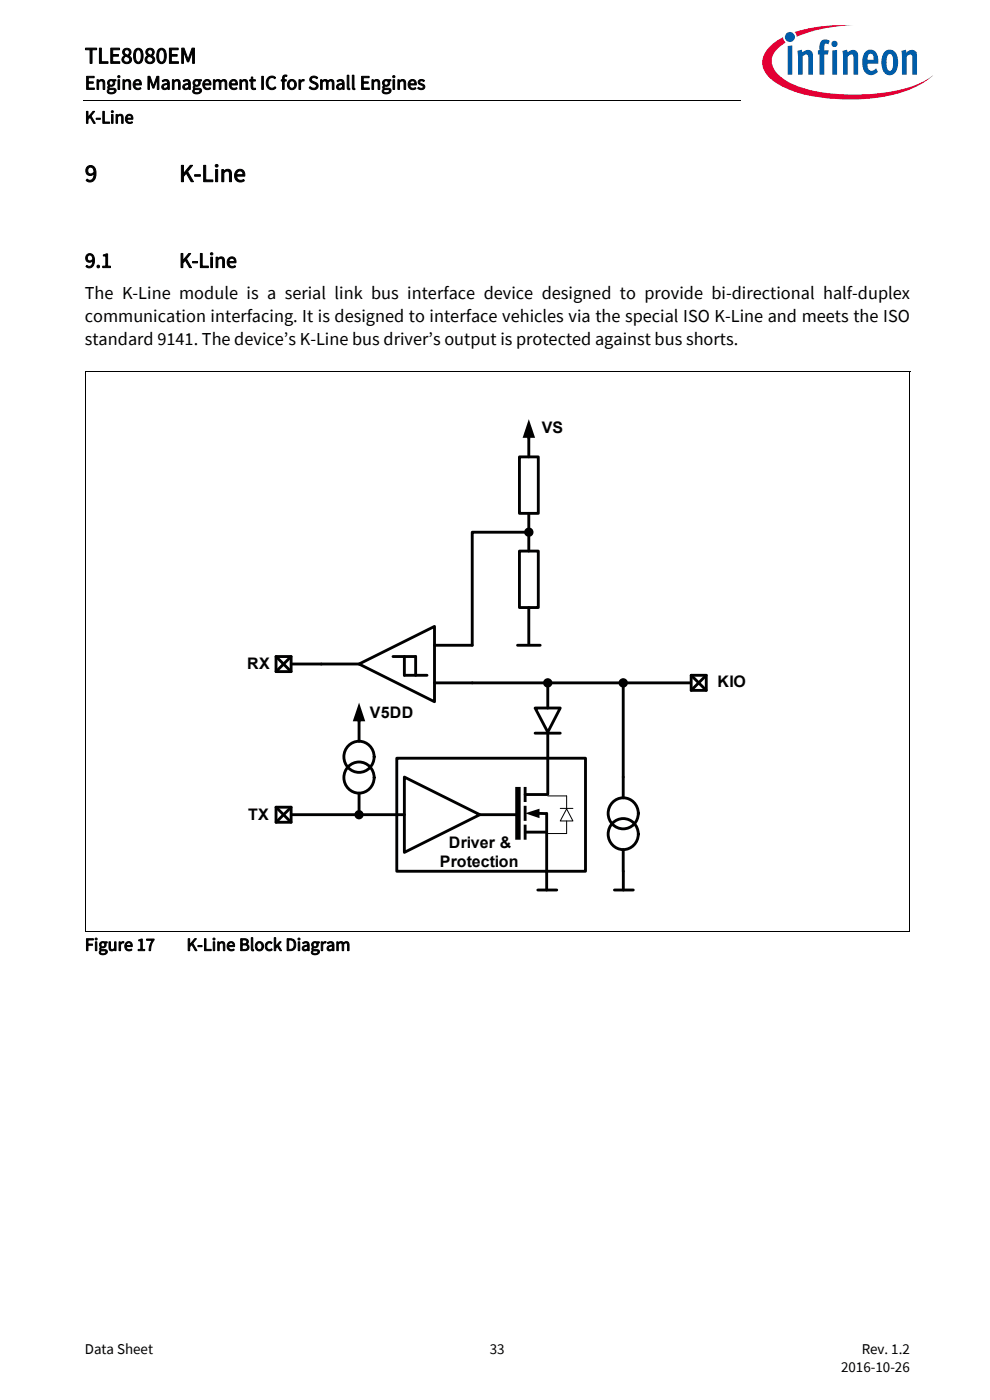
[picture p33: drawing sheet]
<svg xmlns="http://www.w3.org/2000/svg" width="210mm" height="297mm" viewBox="0 0 210 297" stroke-linecap="round" stroke-linejoin="round" font-family="sans-serif">
<defs><g id="words">
<g font-size="5.3">
<text x="18" y="38.5">9</text>
<text x="38" y="38.5">K-Line</text>
</g>
<text font-size="4.9" x="18" y="13.4">TLE8080EM</text>
<g font-size="4.6">
<text x="18" y="56.8">9.1</text>
<text x="38" y="56.8">K-Line</text>
</g>
<text font-size="4.2" x="18" y="19">Engine Management IC for Small Engines</text>
<g font-size="3.9">
<text x="18" y="26.2">K-Line</text>
<text x="18" y="63.4">The K-Line module is a serial link bus interface device designed to provide bi-directional half-duplex</text>
<text x="18" y="68.3">communication interfacing. It is designed to interface vehicles via the special ISO K-Line and meets the ISO</text>
<text x="18" y="73.2">standard 9141. The device’s K-Line bus driver’s output is protected against bus shorts.</text>
<text x="18" y="201.7">Figure 17</text>
<text x="39.6" y="201.7">K-Line Block Diagram</text>
</g>
<g font-size="3.4">
<text x="114.9" y="91.9">VS</text>
<text x="52.4" y="142">RX</text>
<text x="152.2" y="145.8">KIO</text>
<text x="78.5" y="152.4">V5DD</text>
<text x="52.6" y="173.9">TX</text>
<text x="95.2" y="179.8">Driver &amp;</text>
<text x="93.3" y="183.9">Protection</text>
</g>
<g font-size="3.2">
<text x="18" y="287.3">Data Sheet</text>
<text x="103.9" y="287.3">33</text>
<text x="182.8" y="287.3">Rev. 1.2</text>
<text x="178.4" y="291.2">2016-10-26</text>
</g>
</g></defs>
<path d="M17.7 21.3l.1 .1z" fill="#000"/>
<path d="M17.8 21.4h140.5" fill="none" stroke="#000" stroke-width=".21"/>
<path d="M157.3 5.1h42.7v21.5h-42.7z" fill="#fff"/>
<path d="M168.6 6.8l.4 1 1.4-.5a31.9 31.9 0 0 1 10.7-1.9 32.2 32.2 0 0 0-12.5 1.4zM163.4 9.8a4.3 4.3 0 0 0 0 6.9 21.8 21.8 0 0 0 11.7 4.1 38.5 38.5 0 0 0 18.7-2.1 14.3 14.3 0 0 0 4.2-2.8 18.4 18.4 0 0 1-8.8 3.5 40.4 40.4 0 0 1-20.2-1.2l-1.6-.7a6.4 6.4 0 0 1-3.7-4.4 5.1 5.1 0 0 1 2.9-4.1l-.3-.3-.2-.8-1 .5z" fill-rule="evenodd" fill="#e30034"/>
<path d="M166.5 7.8a1.06 1.06 0 0 0 2.1 0 1.06 1.06 0 0 0-2.1 0zM167.1 9.8v6h.9v-6.2zM169.1 10.8l.2 1.3v3.7h.9v-3.8l.7-.4h.3l.2 .3v3.9h1v-3.9a1.21 1.21 0 0 0-.8-1.3 1.21 1.21 0 0 0-1.4 .5l-.1-.6zM174.3 8.6a2.41 2.41 0 0 0-.5 2.1h-.3v.9h.3v4.2h1v-4.2h.8l.2-.9h-1v-.9a.49 .49 0 0 1 .3-.6 .49 .49 0 0 1 .6 .2l.3-.7a1.45 1.45 0 0 0-1.7-.1zM176.5 10.7v5.1h1v-5.2zM176.3 9.3a.7 .7 0 0 0 1.4 0 .7 .7 0 0 0-1.4 0zM178.7 10.8l.1 5h1v-3.8a.64 .64 0 0 1 .5-.5 .64 .64 0 0 1 .7 .4v3.9h1v-3.9a1.22 1.22 0 0 0-.8-1.3 1.22 1.22 0 0 0-1.4 .5l-.2-.6zM183.7 10.8a3.9 3.9 0 0 0-.1 4.7 1.76 1.76 0 0 0 2.6-.3l-.4-.7a.99 .99 0 0 1-1.6 .1l-.2-1.1h2.3v-.2a2.3 2.3 0 0 0-1.5-2.8h-.5zM184.2 11.7a.65 .65 0 0 1 .9-.2 .65 .65 0 0 1 .2 .9v.3h-1.3zM187.7 10.9a3.9 3.9 0 0 0 .1 4.8 1.68 1.68 0 0 0 2.6-1.5 3.8 3.8 0 0 0-.7-3.3 1.59 1.59 0 0 0-2 0zM188.4 11.6l.2-.1a.86 .86 0 0 1 .8 1.2v.7a1.26 1.26 0 0 1-.6 1.6 2.12 2.12 0 0 1-.7-2.3l.1-.9zM191.2 10.8l.1 5h1v-3.8l.7-.4h.3l.2 .3v3.9h1v-4.2a1.08 1.08 0 0 0-.6-1 1.08 1.08 0 0 0-1.3 .2l-.4 .3v-.6z" fill-rule="evenodd" fill="#005da9"/>
<path d="M60.1 140.9h8M60.1 172.8h16.1" fill="none" stroke="#000" stroke-width=".61"/>
<circle cx="76.1" cy="172.8" r=".98" fill="#000"/>
<path d="M85.8 164.8l16 8-16 8z" fill="#fff"/>
<path d="M76.2 172.8h9.6M85.8 164.8l16 8-16 8zM101.8 172.8h8" fill="none" stroke="#000" stroke-width=".61"/>
<path d="M110.2 96.9h4v12h-4z" fill="#fff"/>
<path d="M110.2 96.9h4v12h-4zM112.2 92.9v4M112.2 108.9v4" fill="none" stroke="#000" stroke-width=".61"/>
<path d="M110.2 116.9h4v12h-4z" fill="#fff"/>
<g fill="none" stroke="#000" stroke-width=".61">
<path d="M110.2 116.9h4v12h-4zM112.2 112.9v4M109.8 136.9h4.8M112.2 128.9v7.8M111.4 168.6h4.6M114.2 172.6h1.8v16.2M116.2 160.8v7.7M132.2 164.8v4.5M114.1 188.8h4M132.2 180.2v4.6"/>
<circle cx="132.1" cy="172.5" r="3.2"/>
<circle cx="132.1" cy="176.9" r="3.2"/>
</g>
<path d="M111.4 176.5h4.6M111.4 166.9v3.2M111.4 170.9v3.2M111.4 174.9v3.2" fill="none" stroke="#000" stroke-width=".61" stroke-linecap="butt"/>
<path d="M111.4 172.5l3-.9v2z" fill="#000"/>
<path d="M109.9 166.9v11.2" fill="none" stroke="#000" stroke-width="1.1" stroke-linecap="butt"/>
<path d="M76.2 140.9l16-8v16z" fill="#fff"/>
<path d="M83.4 139.3h4.8v4M85.8 139.3v4h4.8M92.2 136.9h8M68.1 140.9h8.1M76.2 140.9l16-8v16zM92.2 144.9h8M130.3 188.8h4M132.2 184.8v4" fill="none" stroke="#000" stroke-width=".61"/>
<path d="M113.5 150.2h5.3l-2.6 5.1z" fill="#fff"/>
<path d="M112.2 92.6v.3M112.2 112.9h-12v24M100.2 144.9h48M113.5 150.2h5.3l-2.6 5.1zM113.5 155.5h5.3M116.2 144.9v5.3M116.2 155.5v5.3M132.2 144.9v19.9" fill="none" stroke="#000" stroke-width=".61"/>
<g fill="#000">
<path d="M112.2 88.9l1.3 4h-2.7z"/>
<circle cx="112.2" cy="112.9" r=".99"/>
<circle cx="116.2" cy="144.9" r=".99"/>
<circle cx="132.2" cy="144.9" r="1"/>
</g>
<path d="M146.6 143.3h3.2v3.2h-3.2z" fill="#fff"/>
<g fill="none" stroke="#000" stroke-width=".61">
<path d="M76.2 152.7v4.5M146.6 143.3h3.2v3.2h-3.2zM146.6 143.3l3.2 3.2M149.8 143.3l-3.2 3.2M76.2 168.3v4.5"/>
<circle cx="76.1" cy="160.5" r="3.3"/>
<circle cx="76.1" cy="164.9" r="3.3"/>
</g>
<path d="M76.2 149.1l1.3 3.9h-2.7z" fill="#000"/>
<path d="M58.5 171.2h3.2v3.2h-3.2z" fill="#fff"/>
<path d="M58.5 171.2h3.2v3.2h-3.2zM58.5 171.2l3.2 3.2M61.7 171.2l-3.2 3.2" fill="none" stroke="#000" stroke-width=".61"/>
<path d="M58.5 139.3h3.2v3.2h-3.2z" fill="#fff"/>
<path d="M58.5 139.3h3.2v3.2h-3.2zM58.5 139.3l3.2 3.2M61.7 139.3l-3.2 3.2M84.2 160.8h40v24h-40z" fill="none" stroke="#000" stroke-width=".61"/>
<path d="M120.2 171.6l1.3 2.6h-2.7z" fill="#fff"/>
<path d="M18 78.8h175M18 78.8v118.8M193 78.8v118.9M116.2 168.8h4v2.7M118.8 171.5h2.7M120.2 174.2v2.6h-4.2M120.2 171.6l1.3 2.6h-2.7zM18 197.6h175" fill="none" stroke="#000" stroke-width=".21"/>
<use href="#words"/>
</svg>
